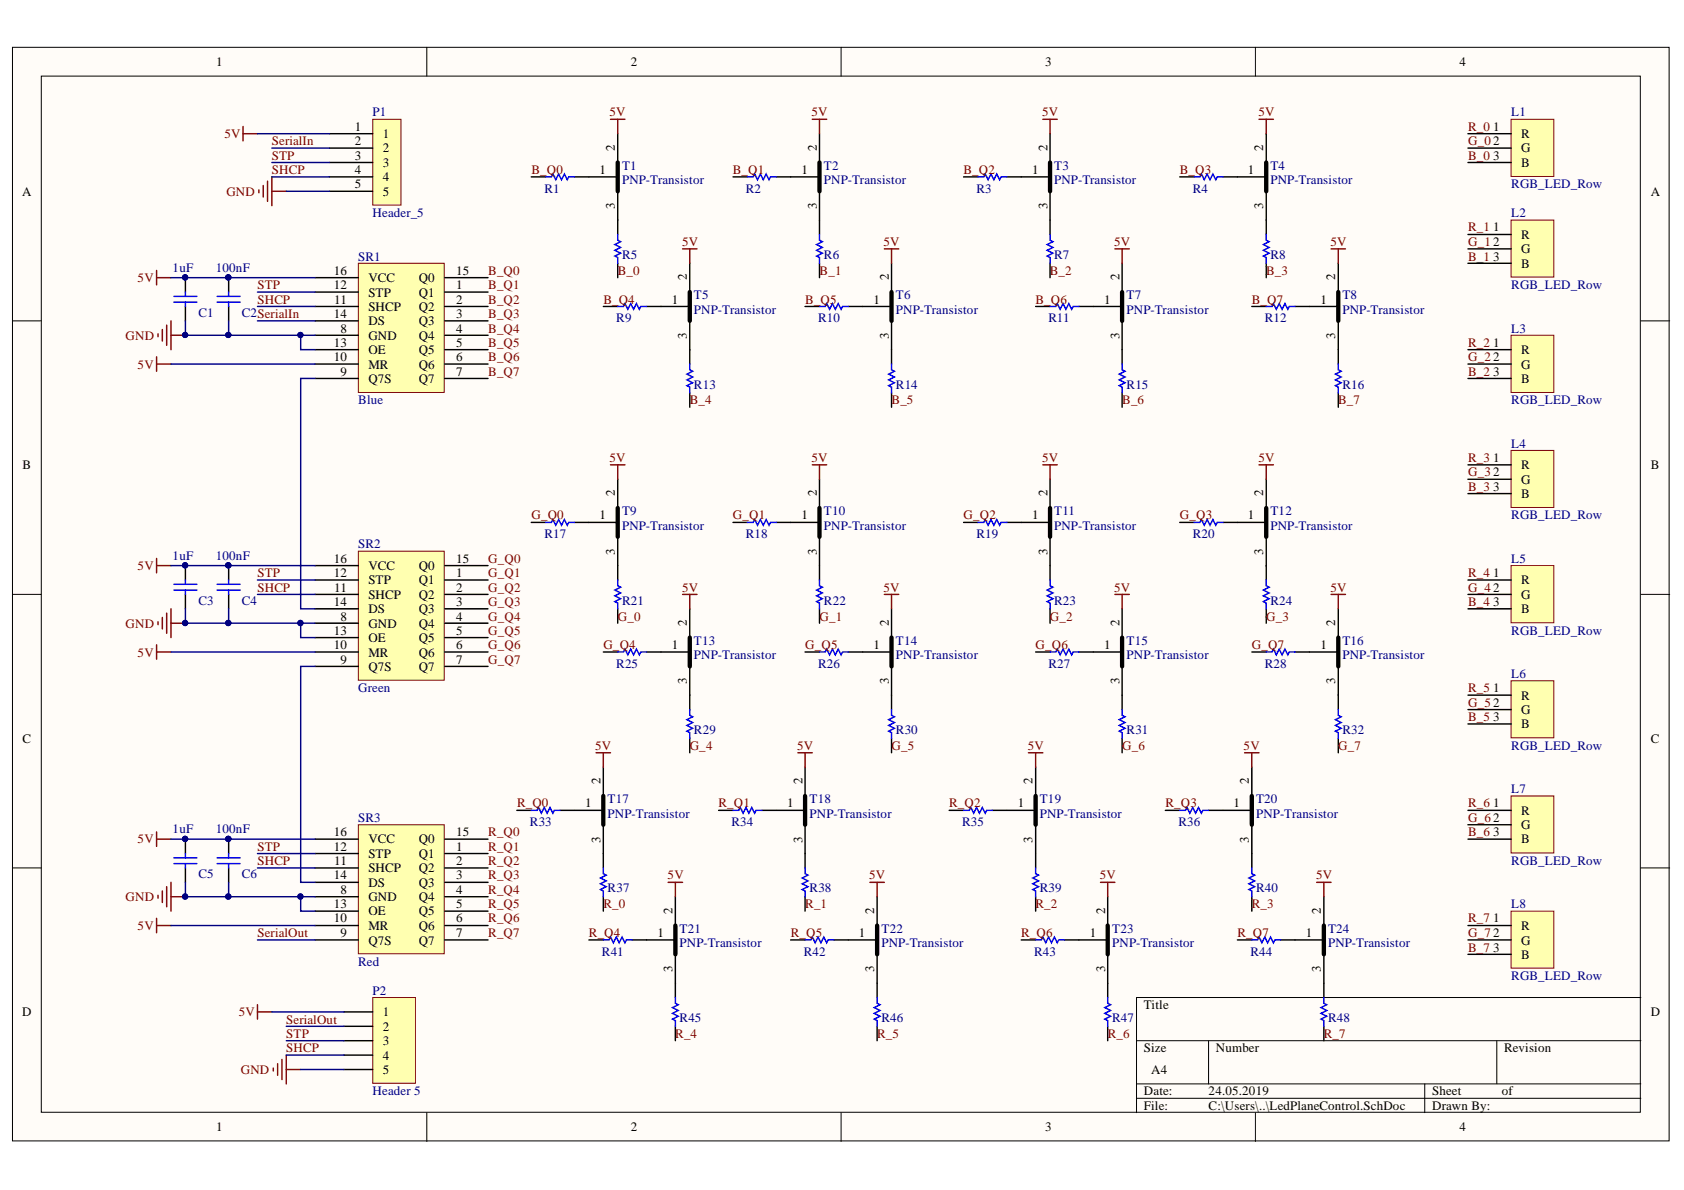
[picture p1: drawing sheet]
<svg xmlns="http://www.w3.org/2000/svg" width="297mm" height="210mm" viewBox="0 0 297 210" stroke-linecap="round" stroke-linejoin="round" font-family="sans-serif">
<defs><g id="words">
<g font-size="2.3">
<text x="38.2" y="11.7">1</text>
<text x="111.2" y="11.7">2</text>
<text x="184.3" y="11.7">3</text>
<text x="257.4" y="11.7">4</text>
<text x="62.6" y="23.1">1</text>
<text x="263.4" y="23.1">1</text>
<text x="62.6" y="25.6">2</text>
<text x="62.6" y="28.1">3</text>
<text x="67.5" y="24.3">1</text>
<text x="67.5" y="26.9">2</text>
<text x="67.5" y="29.4">3</text>
<text x="108.5" y="26.6" transform="rotate(-90 108.5 26.6)">2</text>
<text x="144.1" y="26.6" transform="rotate(-90 144.1 26.6)">2</text>
<text x="184.8" y="26.6" transform="rotate(-90 184.8 26.6)">2</text>
<text x="222.8" y="26.6" transform="rotate(-90 222.8 26.6)">2</text>
<text x="263.4" y="28.1">3</text>
<text x="268.3" y="24.3">R</text>
<text x="268.3" y="26.9">G</text>
<text x="268.3" y="29.4">B</text>
<text x="3.9" y="34.5">A</text>
<text x="62.6" y="30.7">4</text>
<text x="62.6" y="33.2">5</text>
<text x="67.5" y="31.9">4</text>
<text x="67.5" y="34.5">5</text>
<text x="105.7" y="30.7">1</text>
<text x="141.4" y="30.7">1</text>
<text x="182.1" y="30.7">1</text>
<text x="220.1" y="30.7">1</text>
<text x="291.2" y="34.5">A</text>
<text x="108.5" y="36.9" transform="rotate(-90 108.5 36.9)">3</text>
<text x="144.1" y="36.9" transform="rotate(-90 144.1 36.9)">3</text>
<text x="184.8" y="36.9" transform="rotate(-90 184.8 36.9)">3</text>
<text x="222.8" y="36.9" transform="rotate(-90 222.8 36.9)">3</text>
<text x="263.4" y="40.8">1</text>
<text x="263.4" y="46">3</text>
<text x="268.3" y="42.1">R</text>
<text x="268.3" y="44.7">G</text>
<text x="268.3" y="47.2">B</text>
<text x="58.9" y="51.1">12</text>
<text x="58.9" y="48.5">16</text>
<text x="59" y="53.6">11</text>
<text x="65" y="52.3">STP</text>
<text x="65" y="49.8">VCC</text>
<text x="73.9" y="52.3">Q1</text>
<text x="73.9" y="49.8">Q0</text>
<text x="80.5" y="51.1">1</text>
<text x="80.5" y="53.6">2</text>
<text x="80.5" y="48.5">15</text>
<text x="118.5" y="53.6">1</text>
<text x="121.1" y="49.4" transform="rotate(-90 121.1 49.4)">2</text>
<text x="154.1" y="53.6">1</text>
<text x="156.8" y="49.4" transform="rotate(-90 156.8 49.4)">2</text>
<text x="194.7" y="53.6">1</text>
<text x="197.5" y="49.4" transform="rotate(-90 197.5 49.4)">2</text>
<text x="232.9" y="53.6">1</text>
<text x="235.5" y="49.4" transform="rotate(-90 235.5 49.4)">2</text>
<text x="58.9" y="56.1">14</text>
<text x="60.1" y="58.7">8</text>
<text x="65" y="57.4">DS</text>
<text x="65" y="54.9">SHCP</text>
<text x="65" y="59.9">GND</text>
<text x="73.9" y="54.9">Q2</text>
<text x="73.9" y="57.4">Q3</text>
<text x="73.9" y="59.9">Q4</text>
<text x="80.5" y="56.1">3</text>
<text x="80.5" y="58.7">4</text>
<text x="121.1" y="59.8" transform="rotate(-90 121.1 59.8)">3</text>
<text x="156.8" y="59.8" transform="rotate(-90 156.8 59.8)">3</text>
<text x="197.5" y="59.8" transform="rotate(-90 197.5 59.8)">3</text>
<text x="235.5" y="59.8" transform="rotate(-90 235.5 59.8)">3</text>
<text x="58.9" y="63.7">10</text>
<text x="58.9" y="61.2">13</text>
<text x="65" y="65">MR</text>
<text x="65" y="62.5">OE</text>
<text x="73.9" y="62.5">Q5</text>
<text x="73.9" y="65">Q6</text>
<text x="80.5" y="61.2">5</text>
<text x="80.5" y="63.7">6</text>
<text x="263.4" y="61.2">1</text>
<text x="268.3" y="62.5">R</text>
<text x="268.3" y="65">G</text>
<text x="60.1" y="66.3">9</text>
<text x="65" y="67.5">Q7S</text>
<text x="73.9" y="67.5">Q7</text>
<text x="80.5" y="66.3">7</text>
<text x="263.4" y="66.3">3</text>
<text x="268.3" y="67.5">B</text>
<text x="4" y="82.8">B</text>
<text x="263.4" y="81.5">1</text>
<text x="268.3" y="82.8">R</text>
<text x="291.2" y="82.8">B</text>
<text x="108.5" y="87.6" transform="rotate(-90 108.5 87.6)">2</text>
<text x="144.1" y="87.6" transform="rotate(-90 144.1 87.6)">2</text>
<text x="184.8" y="87.6" transform="rotate(-90 184.8 87.6)">2</text>
<text x="222.8" y="87.6" transform="rotate(-90 222.8 87.6)">2</text>
<text x="263.4" y="86.6">3</text>
<text x="268.3" y="85.3">G</text>
<text x="268.3" y="87.8">B</text>
<text x="105.7" y="91.6">1</text>
<text x="141.4" y="91.6">1</text>
<text x="182.1" y="91.6">1</text>
<text x="220.1" y="91.6">1</text>
<text x="58.9" y="101.8">12</text>
<text x="58.9" y="99.2">16</text>
<text x="65" y="100.5">VCC</text>
<text x="73.9" y="100.5">Q0</text>
<text x="80.5" y="101.8">1</text>
<text x="80.5" y="99.2">15</text>
<text x="108.5" y="97.9" transform="rotate(-90 108.5 97.9)">3</text>
<text x="144.1" y="97.9" transform="rotate(-90 144.1 97.9)">3</text>
<text x="184.8" y="97.9" transform="rotate(-90 184.8 97.9)">3</text>
<text x="222.8" y="97.9" transform="rotate(-90 222.8 97.9)">3</text>
<text x="263.4" y="101.8">1</text>
<text x="58.9" y="106.9">14</text>
<text x="59" y="104.4">11</text>
<text x="65" y="105.7">SHCP</text>
<text x="65" y="103">STP</text>
<text x="73.9" y="103">Q1</text>
<text x="73.9" y="105.7">Q2</text>
<text x="80.5" y="104.4">2</text>
<text x="80.5" y="106.9">3</text>
<text x="263.4" y="106.9">3</text>
<text x="268.3" y="103">R</text>
<text x="268.3" y="105.7">G</text>
<text x="58.9" y="112">13</text>
<text x="60.1" y="109.5">8</text>
<text x="65" y="113.3">OE</text>
<text x="65" y="108.2">DS</text>
<text x="65" y="110.7">GND</text>
<text x="73.9" y="108.2">Q3</text>
<text x="73.9" y="110.7">Q4</text>
<text x="73.9" y="113.3">Q5</text>
<text x="80.5" y="109.5">4</text>
<text x="80.5" y="112">5</text>
<text x="121.1" y="110.4" transform="rotate(-90 121.1 110.4)">2</text>
<text x="156.8" y="110.4" transform="rotate(-90 156.8 110.4)">2</text>
<text x="197.5" y="110.4" transform="rotate(-90 197.5 110.4)">2</text>
<text x="235.5" y="110.4" transform="rotate(-90 235.5 110.4)">2</text>
<text x="268.3" y="108.2">B</text>
<text x="58.9" y="114.5">10</text>
<text x="60.1" y="117.1">9</text>
<text x="65" y="118.3">Q7S</text>
<text x="65" y="115.8">MR</text>
<text x="73.9" y="115.8">Q6</text>
<text x="73.9" y="118.3">Q7</text>
<text x="80.5" y="114.5">6</text>
<text x="80.5" y="117.1">7</text>
<text x="118.5" y="114.5">1</text>
<text x="154.1" y="114.5">1</text>
<text x="194.7" y="114.5">1</text>
<text x="232.9" y="114.5">1</text>
<text x="121.1" y="120.7" transform="rotate(-90 121.1 120.7)">3</text>
<text x="156.8" y="120.7" transform="rotate(-90 156.8 120.7)">3</text>
<text x="197.5" y="120.7" transform="rotate(-90 197.5 120.7)">3</text>
<text x="235.5" y="120.7" transform="rotate(-90 235.5 120.7)">3</text>
<text x="263.4" y="122.1">1</text>
<text x="268.3" y="123.4">R</text>
<text x="268.3" y="125.9">G</text>
<text x="4" y="131">C</text>
<text x="263.4" y="127.2">3</text>
<text x="268.3" y="128.5">B</text>
<text x="291.2" y="131">C</text>
<text x="103.2" y="142.4">1</text>
<text x="105.9" y="138.4" transform="rotate(-90 105.9 138.4)">2</text>
<text x="138.8" y="142.4">1</text>
<text x="141.5" y="138.4" transform="rotate(-90 141.5 138.4)">2</text>
<text x="179.5" y="142.4">1</text>
<text x="182.1" y="138.4" transform="rotate(-90 182.1 138.4)">2</text>
<text x="217.6" y="142.4">1</text>
<text x="220.3" y="138.4" transform="rotate(-90 220.3 138.4)">2</text>
<text x="263.4" y="142.4">1</text>
<text x="268.3" y="143.7">R</text>
<text x="58.9" y="147.5">16</text>
<text x="65" y="148.8">VCC</text>
<text x="73.9" y="148.8">Q0</text>
<text x="80.5" y="147.5">15</text>
<text x="105.9" y="148.7" transform="rotate(-90 105.9 148.7)">3</text>
<text x="141.5" y="148.7" transform="rotate(-90 141.5 148.7)">3</text>
<text x="182.1" y="148.7" transform="rotate(-90 182.1 148.7)">3</text>
<text x="220.3" y="148.7" transform="rotate(-90 220.3 148.7)">3</text>
<text x="263.4" y="147.5">3</text>
<text x="268.3" y="146.2">G</text>
<text x="268.3" y="148.8">B</text>
<text x="58.9" y="155.1">14</text>
<text x="58.9" y="150">12</text>
<text x="59" y="152.6">11</text>
<text x="65" y="153.8">SHCP</text>
<text x="65" y="151.3">STP</text>
<text x="73.9" y="151.3">Q1</text>
<text x="73.9" y="153.8">Q2</text>
<text x="80.5" y="150">1</text>
<text x="80.5" y="152.6">2</text>
<text x="80.5" y="155.1">3</text>
<text x="58.9" y="160.2">13</text>
<text x="60.1" y="157.6">8</text>
<text x="65" y="161.4">OE</text>
<text x="65" y="156.4">DS</text>
<text x="65" y="158.9">GND</text>
<text x="73.9" y="156.4">Q3</text>
<text x="73.9" y="158.9">Q4</text>
<text x="73.9" y="161.4">Q5</text>
<text x="80.5" y="157.6">4</text>
<text x="80.5" y="160.2">5</text>
<text x="118.6" y="161.2" transform="rotate(-90 118.6 161.2)">2</text>
<text x="154.2" y="161.2" transform="rotate(-90 154.2 161.2)">2</text>
<text x="194.9" y="161.2" transform="rotate(-90 194.9 161.2)">2</text>
<text x="233" y="161.2" transform="rotate(-90 233 161.2)">2</text>
<text x="58.9" y="162.7">10</text>
<text x="60.1" y="165.3">9</text>
<text x="65" y="166.6">Q7S</text>
<text x="65" y="164.1">MR</text>
<text x="73.9" y="164.1">Q6</text>
<text x="73.9" y="166.6">Q7</text>
<text x="80.5" y="162.7">6</text>
<text x="80.5" y="165.3">7</text>
<text x="116" y="165.3">1</text>
<text x="151.5" y="165.3">1</text>
<text x="192.2" y="165.3">1</text>
<text x="230.4" y="165.3">1</text>
<text x="263.4" y="162.7">1</text>
<text x="263.4" y="167.9">3</text>
<text x="268.3" y="164.1">R</text>
<text x="268.3" y="166.6">G</text>
<text x="118.6" y="171.5" transform="rotate(-90 118.6 171.5)">3</text>
<text x="154.2" y="171.5" transform="rotate(-90 154.2 171.5)">3</text>
<text x="194.9" y="171.5" transform="rotate(-90 194.9 171.5)">3</text>
<text x="233" y="171.5" transform="rotate(-90 233 171.5)">3</text>
<text x="268.3" y="169.1">B</text>
<text x="3.9" y="179.3">D</text>
<text x="67.5" y="179.3">1</text>
<text x="201.8" y="178">Title</text>
<text x="291.2" y="179.3">D</text>
<text x="67.5" y="181.8">2</text>
<text x="67.5" y="184.4">3</text>
<text x="201.8" y="185.6">Size</text>
<text x="214.5" y="185.6">Number</text>
<text x="265.3" y="185.6">Revision</text>
<text x="67.5" y="186.9">4</text>
<text x="67.5" y="189.4">5</text>
<text x="203" y="189.4">A4</text>
<text x="201.8" y="193.2">Date:</text>
<text x="201.8" y="195.8">File:</text>
<text x="213.2" y="193.2">24.05.2019</text>
<text x="213.2" y="195.8">C:\Users\..\LedPlaneControl.SchDoc</text>
<text x="252.6" y="193.2">Sheet</text>
<text x="252.6" y="195.8">Drawn By:</text>
<text x="264.9" y="193.2">of</text>
<text x="38.2" y="199.6">1</text>
<text x="111.2" y="199.6">2</text>
<text x="184.3" y="199.6">3</text>
<text x="257.4" y="199.6">4</text>
</g>
<g font-size="2.3" fill="#000080">
<text x="65.7" y="20.5">P1</text>
<text x="266.6" y="20.5">L1</text>
<text x="109.7" y="29.9">T1</text>
<text x="145.3" y="29.9">T2</text>
<text x="185.9" y="29.9">T3</text>
<text x="224.1" y="29.9">T4</text>
<text x="96" y="34">R1</text>
<text x="109.7" y="32.5">PNP-Transistor</text>
<text x="131.5" y="34">R2</text>
<text x="145.3" y="32.5">PNP-Transistor</text>
<text x="172.2" y="34">R3</text>
<text x="185.9" y="32.5">PNP-Transistor</text>
<text x="210.4" y="34">R4</text>
<text x="224.1" y="32.5">PNP-Transistor</text>
<text x="266.6" y="33.2">RGB_LED_Row</text>
<text x="65.7" y="38.3">Header_5</text>
<text x="266.6" y="38.3">L2</text>
<text x="63.2" y="46">SR1</text>
<text x="109.7" y="45.7">R5</text>
<text x="145.3" y="45.7">R6</text>
<text x="185.9" y="45.7">R7</text>
<text x="224.1" y="45.7">R8</text>
<text x="30.5" y="48">1uF</text>
<text x="38.1" y="48">100nF</text>
<text x="122.4" y="52.8">T5</text>
<text x="158" y="52.8">T6</text>
<text x="198.7" y="52.8">T7</text>
<text x="236.8" y="52.8">T8</text>
<text x="266.6" y="51.1">RGB_LED_Row</text>
<text x="35" y="55.9">C1</text>
<text x="42.6" y="55.9">C2SerialIn</text>
<text x="108.7" y="56.9">R9</text>
<text x="122.4" y="55.4">PNP-Transistor</text>
<text x="144.3" y="56.9">R10</text>
<text x="158" y="55.4">PNP-Transistor</text>
<text x="184.9" y="56.9">R11</text>
<text x="198.7" y="55.4">PNP-Transistor</text>
<text x="223.1" y="56.9">R12</text>
<text x="236.8" y="55.4">PNP-Transistor</text>
<text x="266.6" y="58.7">L3</text>
<text x="63.2" y="71.3">Blue</text>
<text x="122.4" y="68.6">R13</text>
<text x="158" y="68.6">R14</text>
<text x="198.7" y="68.6">R15</text>
<text x="236.8" y="68.6">R16</text>
<text x="266.6" y="71.3">RGB_LED_Row</text>
<text x="266.6" y="78.9">L4</text>
<text x="96" y="94.9">R17</text>
<text x="109.7" y="90.9">T9</text>
<text x="109.7" y="93.4">PNP-Transistor</text>
<text x="131.5" y="94.9">R18</text>
<text x="145.3" y="90.9">T10</text>
<text x="145.3" y="93.4">PNP-Transistor</text>
<text x="172.2" y="94.9">R19</text>
<text x="185.9" y="90.9">T11</text>
<text x="185.9" y="93.4">PNP-Transistor</text>
<text x="210.4" y="94.9">R20</text>
<text x="224.1" y="90.9">T12</text>
<text x="224.1" y="93.4">PNP-Transistor</text>
<text x="266.6" y="91.6">RGB_LED_Row</text>
<text x="30.5" y="98.7">1uF</text>
<text x="38.1" y="98.7">100nF</text>
<text x="63.2" y="96.7">SR2</text>
<text x="266.6" y="99.2">L5</text>
<text x="35" y="106.7">C3</text>
<text x="42.6" y="106.7">C4</text>
<text x="109.7" y="106.7">R21</text>
<text x="145.3" y="106.7">R22</text>
<text x="185.9" y="106.7">R23</text>
<text x="224.1" y="106.7">R24</text>
<text x="122.4" y="113.8">T13</text>
<text x="158" y="113.8">T14</text>
<text x="198.7" y="113.8">T15</text>
<text x="236.8" y="113.8">T16</text>
<text x="266.6" y="112">RGB_LED_Row</text>
<text x="108.7" y="117.8">R25</text>
<text x="122.4" y="116.3">PNP-Transistor</text>
<text x="144.3" y="117.8">R26</text>
<text x="158" y="116.3">PNP-Transistor</text>
<text x="184.9" y="117.8">R27</text>
<text x="198.7" y="116.3">PNP-Transistor</text>
<text x="223.1" y="117.8">R28</text>
<text x="236.8" y="116.3">PNP-Transistor</text>
<text x="266.6" y="119.6">L6</text>
<text x="63.2" y="122.1">Green</text>
<text x="122.4" y="129.5">R29</text>
<text x="158" y="129.5">R30</text>
<text x="198.7" y="129.5">R31</text>
<text x="236.8" y="129.5">R32</text>
<text x="266.6" y="132.3">RGB_LED_Row</text>
<text x="107.2" y="141.7">T17</text>
<text x="142.8" y="141.7">T18</text>
<text x="183.4" y="141.7">T19</text>
<text x="221.6" y="141.7">T20</text>
<text x="266.6" y="139.9">L7</text>
<text x="30.5" y="147">1uF</text>
<text x="38.1" y="147">100nF</text>
<text x="63.2" y="145">SR3</text>
<text x="93.5" y="145.7">R33</text>
<text x="107.2" y="144.2">PNP-Transistor</text>
<text x="129" y="145.7">R34</text>
<text x="142.8" y="144.2">PNP-Transistor</text>
<text x="169.7" y="145.7">R35</text>
<text x="183.4" y="144.2">PNP-Transistor</text>
<text x="207.9" y="145.7">R36</text>
<text x="221.6" y="144.2">PNP-Transistor</text>
<text x="35" y="154.9">C5</text>
<text x="42.6" y="154.9">C6</text>
<text x="266.6" y="152.6">RGB_LED_Row</text>
<text x="107.2" y="157.4">R37</text>
<text x="142.8" y="157.4">R38</text>
<text x="183.4" y="157.4">R39</text>
<text x="221.6" y="157.4">R40</text>
<text x="266.6" y="160.2">L8</text>
<text x="119.9" y="164.6">T21</text>
<text x="119.9" y="167.1">PNP-Transistor</text>
<text x="155.5" y="164.6">T22</text>
<text x="155.5" y="167.1">PNP-Transistor</text>
<text x="196.2" y="164.6">T23</text>
<text x="196.2" y="167.1">PNP-Transistor</text>
<text x="234.3" y="164.6">T24</text>
<text x="234.3" y="167.1">PNP-Transistor</text>
<text x="63.2" y="170.4">Red</text>
<text x="106.2" y="168.6">R41</text>
<text x="141.8" y="168.6">R42</text>
<text x="182.4" y="168.6">R43</text>
<text x="220.5" y="168.6">R44</text>
<text x="266.6" y="172.9">RGB_LED_Row</text>
<text x="65.7" y="175.5">P2</text>
<text x="119.9" y="180.3">R45</text>
<text x="155.5" y="180.3">R46</text>
<text x="196.2" y="180.3">R47</text>
<text x="234.3" y="180.3">R48</text>
<text x="65.7" y="193.2">Header 5</text>
</g>
<g font-size="2.3" fill="#800000">
<text x="107.5" y="20.5">5V</text>
<text x="143.1" y="20.5">5V</text>
<text x="183.8" y="20.5">5V</text>
<text x="222" y="20.5">5V</text>
<text x="259" y="23.1">R_0</text>
<text x="39.6" y="24.3">5V</text>
<text x="48" y="25.6">SerialIn</text>
<text x="48" y="28.1">STP</text>
<text x="259" y="28.1">B_0</text>
<text x="259" y="25.6">G_02</text>
<text x="39.9" y="34.5">GND</text>
<text x="48" y="30.7">SHCP</text>
<text x="93.7" y="30.7">B_Q0</text>
<text x="129.3" y="30.7">B_Q1</text>
<text x="170" y="30.7">B_Q2</text>
<text x="208.1" y="30.7">B_Q3</text>
<text x="259" y="40.8">R_1</text>
<text x="120.3" y="43.4">5V</text>
<text x="155.8" y="43.4">5V</text>
<text x="196.5" y="43.4">5V</text>
<text x="234.7" y="43.4">5V</text>
<text x="259" y="46">B_1</text>
<text x="259" y="43.4">G_12</text>
<text x="24.3" y="49.8">5V</text>
<text x="45.4" y="51.1">STP</text>
<text x="45.4" y="53.6">SHCP</text>
<text x="86.1" y="48.5">B_Q0</text>
<text x="86.1" y="51.1">B_Q1</text>
<text x="86.1" y="53.6">B_Q2</text>
<text x="106.4" y="53.6">B_Q4</text>
<text x="109" y="48.5">B_0</text>
<text x="142" y="53.6">B_Q5</text>
<text x="144.6" y="48.5">B_1</text>
<text x="182.6" y="53.6">B_Q6</text>
<text x="185.2" y="48.5">B_2</text>
<text x="220.8" y="53.6">B_Q7</text>
<text x="223.3" y="48.5">B_3</text>
<text x="22.2" y="59.9">GND</text>
<text x="86.1" y="56.1">B_Q3</text>
<text x="86.1" y="58.7">B_Q4</text>
<text x="24.3" y="65">5V</text>
<text x="86.1" y="61.2">B_Q5</text>
<text x="86.1" y="63.7">B_Q6</text>
<text x="259" y="63.7">G_22</text>
<text x="259" y="61.2">R_2</text>
<text x="86.1" y="66.3">B_Q7</text>
<text x="121.7" y="71.3">B_4</text>
<text x="157.3" y="71.3">B_5</text>
<text x="198" y="71.3">B_6</text>
<text x="236" y="71.3">B_7</text>
<text x="259" y="66.3">B_2</text>
<text x="107.5" y="81.5">5V</text>
<text x="143.1" y="81.5">5V</text>
<text x="183.8" y="81.5">5V</text>
<text x="222" y="81.5">5V</text>
<text x="259" y="81.5">R_3</text>
<text x="259" y="86.6">B_3</text>
<text x="259" y="84">G_32</text>
<text x="93.7" y="91.6">G_Q0</text>
<text x="129.3" y="91.6">G_Q1</text>
<text x="170" y="91.6">G_Q2</text>
<text x="208.1" y="91.6">G_Q3</text>
<text x="24.3" y="100.5">5V</text>
<text x="45.4" y="101.8">STP</text>
<text x="86.1" y="99.2">G_Q0</text>
<text x="86.1" y="101.8">G_Q1</text>
<text x="259" y="101.8">R_4</text>
<text x="45.4" y="104.4">SHCP</text>
<text x="86.1" y="104.4">G_Q2</text>
<text x="86.1" y="106.9">G_Q3</text>
<text x="120.3" y="104.4">5V</text>
<text x="155.8" y="104.4">5V</text>
<text x="196.5" y="104.4">5V</text>
<text x="234.7" y="104.4">5V</text>
<text x="259" y="106.9">B_4</text>
<text x="259" y="104.4">G_42</text>
<text x="22.2" y="110.7">GND</text>
<text x="86.1" y="109.5">G_Q4</text>
<text x="86.1" y="112">G_Q5</text>
<text x="109" y="109.5">G_0</text>
<text x="144.6" y="109.5">G_1</text>
<text x="185.2" y="109.5">G_2</text>
<text x="223.3" y="109.5">G_3</text>
<text x="24.3" y="115.8">5V</text>
<text x="86.1" y="114.5">G_Q6</text>
<text x="86.1" y="117.1">G_Q7</text>
<text x="106.4" y="114.5">G_Q4</text>
<text x="142" y="114.5">G_Q5</text>
<text x="182.6" y="114.5">G_Q6</text>
<text x="220.8" y="114.5">G_Q7</text>
<text x="259" y="124.7">G_52</text>
<text x="259" y="122.1">R_5</text>
<text x="259" y="127.2">B_5</text>
<text x="105" y="132.3">5V</text>
<text x="121.7" y="132.3">G_4</text>
<text x="140.6" y="132.3">5V</text>
<text x="157.3" y="132.3">G_5</text>
<text x="181.3" y="132.3">5V</text>
<text x="198" y="132.3">G_6</text>
<text x="219.4" y="132.3">5V</text>
<text x="236" y="132.3">G_7</text>
<text x="91.2" y="142.4">R_Q0</text>
<text x="126.7" y="142.4">R_Q1</text>
<text x="167.4" y="142.4">R_Q2</text>
<text x="205.6" y="142.4">R_Q3</text>
<text x="259" y="142.4">R_6</text>
<text x="24.3" y="148.8">5V</text>
<text x="86.1" y="147.5">R_Q0</text>
<text x="259" y="147.5">B_6</text>
<text x="259" y="145">G_62</text>
<text x="45.4" y="150">STP</text>
<text x="45.4" y="152.6">SHCP</text>
<text x="86.1" y="150">R_Q1</text>
<text x="86.1" y="152.6">R_Q2</text>
<text x="86.1" y="155.1">R_Q3</text>
<text x="117.8" y="155.1">5V</text>
<text x="153.3" y="155.1">5V</text>
<text x="194" y="155.1">5V</text>
<text x="232.1" y="155.1">5V</text>
<text x="22.2" y="158.9">GND</text>
<text x="86.1" y="157.6">R_Q4</text>
<text x="86.1" y="160.2">R_Q5</text>
<text x="106.4" y="160.2">R_0</text>
<text x="142" y="160.2">R_1</text>
<text x="182.6" y="160.2">R_2</text>
<text x="220.8" y="160.2">R_3</text>
<text x="24.3" y="164.1">5V</text>
<text x="45.4" y="165.3">SerialOut</text>
<text x="86.1" y="162.7">R_Q6</text>
<text x="86.1" y="165.3">R_Q7</text>
<text x="103.9" y="165.3">R_Q4</text>
<text x="139.5" y="165.3">R_Q5</text>
<text x="180.1" y="165.3">R_Q6</text>
<text x="218.3" y="165.3">R_Q7</text>
<text x="259" y="167.9">B_7</text>
<text x="259" y="165.3">G_72</text>
<text x="259" y="162.7">R_7</text>
<text x="42.1" y="179.3">5V</text>
<text x="50.5" y="180.6">SerialOut</text>
<text x="50.5" y="183.1">STP</text>
<text x="50.5" y="185.6">SHCP</text>
<text x="119.1" y="183.1">R_4</text>
<text x="154.7" y="183.1">R_5</text>
<text x="195.4" y="183.1">R_6</text>
<text x="233.5" y="183.1">R_7</text>
<text x="42.5" y="189.4">GND</text>
</g>
</g></defs>
<g fill="#fffcf8" stroke="#000" stroke-width=".18">
<path d="M2.2 8.3h292.2v192.9h-292.2z"/>
<path d="M7.3 13.4h282v182.8h-282z"/>
</g>
<g fill="none" stroke="#000" stroke-width=".18">
<path d="M75.3 8.3v5.1M148.4 8.3v5.1M221.4 8.3v5.1M2.2 56.6h5.1M289.4 56.6h5.1M2.2 104.8h5.1M289.4 104.8h5.1M2.2 153.1h5.1M289.4 153.1h5.1M289.4 176h-88.9v20.3M75.3 196.3v5M148.4 196.3v5"/>
<path d="M200.5 183.6h88.9M200.5 191.2h88.9M200.5 193.7h88.9M213.2 183.6v7.6M221.4 196.3v5M251.3 191.2v5.1M264 183.6v7.6"/>
</g>
<path d="M63.2 46.4h15.2v22.8h-15.2z" fill="#ffffb0" stroke="#800000" stroke-width=".18"/>
<g fill="none" stroke="#000" stroke-width=".25">
<path d="M55.6 51.5h7.6M55.6 54.1h7.6M55.6 56.6h7.6M55.6 59.1h7.6M55.6 49h7.6M78.5 51.5h7.6M78.5 54.1h7.6M78.5 56.6h7.6M78.5 59.1h7.6M78.5 49h7.6M55.6 61.7h7.6M55.6 64.2h7.6"/>
<path d="M55.6 66.8h7.6M78.5 61.7h7.6M78.5 64.2h7.6M78.5 66.8h7.6"/>
</g>
<path d="M63.2 97.2h15.2v22.8h-15.2z" fill="#ffffb0" stroke="#800000" stroke-width=".18"/>
<g fill="none" stroke="#000" stroke-width=".25">
<path d="M55.6 99.8h7.6M78.5 99.8h7.6M55.6 102.3h7.6M55.6 104.8h7.6M55.6 107.4h7.6M55.6 109.9h7.6M55.6 112.5h7.6M55.6 115h7.6M55.6 117.5h7.6M78.5 102.3h7.6M78.5 104.8h7.6M78.5 107.4h7.6"/>
<path d="M78.5 109.9h7.6M78.5 112.5h7.6M78.5 115h7.6M78.5 117.5h7.6"/>
</g>
<path d="M63.2 145.5h15.2v22.7h-15.2z" fill="#ffffb0" stroke="#800000" stroke-width=".18"/>
<g fill="none" stroke="#000" stroke-width=".25">
<path d="M93.7 31.2h2.6M101.3 31.2h7.7M109 23.6v5.1M109 33.7v7.7M129.3 31.2h2.5M136.9 31.2h7.6M144.5 23.6v5.1M144.5 33.7v7.7M170 31.2h2.5M177.6 31.2h7.6M185.2 23.6v5.1M185.2 33.7v7.7"/>
<path d="M208.1 31.2h2.5M215.7 31.2h7.6M223.3 23.6v5.1M223.3 33.7v7.7M32.7 49v2.5M32.7 54.1v2.5M40.3 49v2.5M40.3 54.1v2.5M106.4 54.1h2.6M109 46.4v2.6M114 54.1h7.7M121.7 46.4v5.1"/>
<path d="M121.7 56.6v7.6M142 54.1h2.5M144.5 46.4v2.6M149.6 54.1h7.7M157.3 46.4v5.1M157.3 56.6v7.6M182.7 54.1h2.5M185.2 46.4v2.6M190.3 54.1h7.6M197.9 46.4v5.1M197.9 56.6v7.6M220.8 54.1h2.5"/>
<path d="M223.3 46.4v2.6M228.4 54.1h7.7M236.1 46.4v5.1M236.1 56.6v7.6M121.7 69.3v2.5M157.3 69.3v2.5M197.9 69.3v2.5M236.1 69.3v2.5M32.7 99.8v2.5M40.3 99.8v2.5M32.7 104.8v2.6M40.3 104.8v2.6"/>
<path d="M32.7 148v2.6M32.7 153.1v2.5M40.3 148v2.6M40.3 153.1v2.5M55.6 150.6h7.6M55.6 153.1h7.6M55.6 155.6h7.6M55.6 158.2h7.6M55.6 148h7.6M78.5 150.6h7.6M78.5 153.1h7.6M78.5 155.6h7.6"/>
<path d="M78.5 158.2h7.6M78.5 148h7.6M55.6 160.7h7.6M55.6 163.3h7.6M55.6 165.8h7.6M78.5 160.7h7.6M78.5 163.3h7.6M78.5 165.8h7.6"/>
</g>
<g fill="none" stroke="#800000" stroke-width=".25">
<path d="M42.9 22.3v2.6M42.9 23.6h2.5M45.7 33.5v.5M46.4 32.7v2.1M47.2 32v3.5M48 31.2v5.1M48 33.7h2.5M107.7 21h2.5M109 21v2.6M143.3 21h2.5M144.5 21v2.6M183.9 21h2.6"/>
<path d="M185.2 21v2.6M222.1 21h2.5M223.3 21v2.6M27.6 47.7v2.5M27.6 49h2.6M27.9 58.9v.5M28.6 58.1v2.1M29.4 57.4v3.5M30.2 56.6v5.1M30.2 59.1h2.5M120.4 43.9h2.5M121.7 43.9v2.5"/>
<path d="M156 43.9h2.5M157.3 43.9v2.5M196.7 43.9h2.5M197.9 43.9v2.5M234.8 43.9h2.5M236.1 43.9v2.5M27.6 62.9v2.6M27.6 64.2h2.6M27.6 98.5v2.5M27.6 99.8h2.6M27.6 113.7v2.6M27.6 115h2.6"/>
<path d="M27.9 109.7v.5M28.6 108.9v2M29.4 108.1v3.6M30.2 107.4v5.1M30.2 109.9h2.5M27.6 146.7v2.6M27.6 148h2.6M27.9 157.9v.5M28.6 157.2v2M29.4 156.4v3.6M30.2 155.6v5.1M30.2 158.2h2.5"/>
<path d="M27.6 162v2.5M27.6 163.3h2.6M45.4 177.2v2.6M45.4 178.5h2.6M48.2 188.4v.5M49 187.6v2.1M49.7 186.9v3.5M50.5 186.1v5.1M50.5 188.6h2.5"/>
</g>
<g fill="#000080" stroke="#000080" stroke-width=".18">
<circle cx="32.6" cy="109.9" r=".46"/>
<circle cx="32.6" cy="158.1" r=".46"/>
<circle cx="32.7" cy="59.1" r=".46"/>
<circle cx="40.3" cy="48.9" r=".46"/>
<circle cx="40.3" cy="99.7" r=".46"/>
<circle cx="40.3" cy="148" r=".46"/>
<circle cx="32.7" cy="48.9" r=".46"/>
<circle cx="32.7" cy="99.7" r=".46"/>
<circle cx="32.7" cy="148" r=".46"/>
</g>
<g fill="none" stroke="#00f" stroke-width=".25">
<path d="M96.3 31.2h1l.2-.5 .5 1 .5-1 .5 1 .6-1 .5 1 .2-.5h1M131.8 31.2h1.1l.2-.5 .5 1 .5-1 .5 1 .5-1 .6 1 .2-.5h1M172.5 31.2h1l.3-.5 .5 1 .5-1 .5 1 .5-1 .5 1 .3-.5h1M210.6 31.2h1.1l.2-.5 .5 1 .5-1 .5 1 .5-1 .6 1 .2-.5h1M30.7 53.3h4M30.7 52.3h4M32.7 51.5v.8M32.7 53.3v.8M38.3 53.3h4.1M38.3 52.3h4.1M40.3 51.5v.8M40.3 53.3v.8"/>
<path d="M109 41.4v1l.5 .2-1 .5 1 .5-1 .6 1 .5-1 .5 .5 .2v1M109 54.1h1l.2-.6 .5 1.1 .5-1.1 .6 1.1 .5-1.1 .5 1.1 .2-.5h1M144.5 41.4v1l.6 .2-1.1 .5 1.1 .5-1.1 .6 1.1 .5-1.1 .5 .5 .2v1M144.5 54.1h1.1l.2-.6 .5 1.1 .5-1.1 .5 1.1 .6-1.1 .5 1.1 .2-.5h1M185.2 41.4v1l.5 .2-1 .5 1 .5-1 .6 1 .5-1 .5 .5 .2v1M185.2 54.1h1l.3-.6 .5 1.1 .5-1.1 .5 1.1 .5-1.1 .5 1.1 .3-.5h1M223.3 41.4v1l.6 .2-1.1 .5 1.1 .5-1.1 .6 1.1 .5-1.1 .5 .5 .2v1M223.3 54.1h1.1l.2-.6 .5 1.1 .5-1.1 .5 1.1 .6-1.1 .5 1.1 .2-.5h1M121.7 64.2v1l.5 .3-1 .5 1 .5-1 .5 1 .5-1 .5 .5 .3v1M157.3 64.2v1l.5 .3-1.1 .5 1.1 .5-1.1 .5 1.1 .5-1.1 .5 .6 .3v1M197.9 64.2v1l.5 .3-1 .5 1 .5-1 .5 1 .5-1 .5 .5 .3v1M236.1 64.2v1l.5 .3-1.1 .5 1.1 .5-1.1 .5 1.1 .5-1.1 .5 .6 .3v1"/>
<path d="M30.7 104.1h4M30.7 103.1h4M32.7 102.3v.8M32.7 104.1v.7M38.3 104.1h4.1M38.3 103.1h4.1M40.3 102.3v.8M40.3 104.1v.7M30.7 152.3h4M30.7 151.3h4M32.7 150.6v.7M32.7 152.3v.8"/>
<path d="M38.3 152.3h4.1M38.3 151.3h4.1M40.3 150.6v.7M40.3 152.3v.8"/>
</g>
<path d="M109 28.7v5M144.5 28.7v5M185.2 28.7v5M223.3 28.7v5M121.7 51.5v5.1M157.3 51.5v5.1M197.9 51.5v5.1M236.1 51.5v5.1" fill="none" stroke="#000" stroke-width=".76"/>
<path d="M266.5 21h7.6v10.1h-7.6z" fill="#ffffb0" stroke="#800000" stroke-width=".18"/>
<path d="M258.9 23.6h7.7M258.9 26.1h7.7M258.9 28.7h7.7" fill="none" stroke="#000" stroke-width=".25"/>
<path d="M266.5 38.8h7.6v10.1h-7.6z" fill="#ffffb0" stroke="#800000" stroke-width=".18"/>
<path d="M258.9 41.4h7.7M258.9 43.9h7.7M258.9 46.4h7.7" fill="none" stroke="#000" stroke-width=".25"/>
<path d="M266.5 59.1h7.6v10.1h-7.6z" fill="#ffffb0" stroke="#800000" stroke-width=".18"/>
<path d="M258.9 61.7h7.7M258.9 64.2h7.7M258.9 66.8h7.7" fill="none" stroke="#000" stroke-width=".25"/>
<path d="M266.5 79.5h7.6v10h-7.6z" fill="#ffffb0" stroke="#800000" stroke-width=".18"/>
<path d="M258.9 82h7.7M258.9 84.5h7.7M258.9 87.1h7.7" fill="none" stroke="#000" stroke-width=".25"/>
<path d="M266.5 99.8h7.6v10h-7.6z" fill="#ffffb0" stroke="#800000" stroke-width=".18"/>
<path d="M258.9 102.3h7.7M258.9 104.8h7.7M258.9 107.4h7.7" fill="none" stroke="#000" stroke-width=".25"/>
<path d="M266.5 120.1h7.6v10h-7.6z" fill="#ffffb0" stroke="#800000" stroke-width=".18"/>
<path d="M258.9 122.6h7.7M258.9 125.2h7.7M258.9 127.7h7.7" fill="none" stroke="#000" stroke-width=".25"/>
<path d="M266.5 140.4h7.6v10.1h-7.6z" fill="#ffffb0" stroke="#800000" stroke-width=".18"/>
<path d="M258.9 142.9h7.7M258.9 145.5h7.7M258.9 148h7.7" fill="none" stroke="#000" stroke-width=".25"/>
<path d="M266.5 160.7h7.6v10.1h-7.6z" fill="#ffffb0" stroke="#800000" stroke-width=".18"/>
<g fill="none" stroke="#000" stroke-width=".25">
<path d="M93.7 92.1h2.6M101.3 92.1h7.7M109 84.5v5.1M109 94.7v7.6M129.3 92.1h2.5M136.9 92.1h7.6M144.5 84.5v5.1M144.5 94.7v7.6M170 92.1h2.5M177.6 92.1h7.6M185.2 84.5v5.1M185.2 94.7v7.6"/>
<path d="M208.1 92.1h2.5M215.7 92.1h7.6M223.3 84.5v5.1M223.3 94.7v7.6M106.4 115h2.6M109 107.4v2.5M114 115h7.7M121.7 107.4v5.1M121.7 117.5v7.7M142 115h2.5M144.5 107.4v2.5M149.6 115h7.7"/>
<path d="M157.3 107.4v5.1M157.3 117.5v7.7M182.7 115h2.5M185.2 107.4v2.5M190.3 115h7.6M197.9 107.4v5.1M197.9 117.5v7.7M220.8 115h2.5M223.3 107.4v2.5M228.4 115h7.7M236.1 107.4v5.1M236.1 117.5v7.7"/>
<path d="M106.4 135.3v5.1M121.7 130.2v2.6M142 135.3v5.1M157.3 130.2v2.6M182.7 135.3v5.1M197.9 130.2v2.6M220.8 135.3v5.1M236.1 130.2v2.6M91.2 142.9h2.5M98.8 142.9h7.6M106.4 145.5v7.6M106.4 158.2v2.5"/>
<path d="M119.1 158.2v5.1M126.8 142.9h2.5M134.4 142.9h7.6M142 145.5v7.6M142 158.2v2.5M154.7 158.2v5.1M167.4 142.9h2.6M175.1 142.9h7.6M182.7 145.5v7.6M182.7 158.2v2.5M195.4 158.2v5.1M205.6 142.9h2.5"/>
<path d="M213.2 142.9h7.6M220.8 145.5v7.6M220.8 158.2v2.5M233.5 158.2v5.1M103.9 165.8h2.5M111.5 165.8h7.6M119.1 168.3v7.7M139.5 165.8h2.5M147.1 165.8h7.6M154.7 168.3v7.7M180.1 165.8h2.6M187.8 165.8h7.6"/>
<path d="M195.4 168.3v7.7M218.3 165.8h2.5M225.9 165.8h7.6M233.5 168.3v7.7M258.9 163.3h7.7M258.9 165.8h7.7M258.9 168.3h7.7M119.1 181v2.6M154.7 181v2.6M195.4 181v2.6M233.5 181v2.6"/>
</g>
<g fill="none" stroke="#000" stroke-width=".76">
<path d="M109 89.6v5.1M144.5 89.6v5.1M185.2 89.6v5.1M223.3 89.6v5.1M121.7 112.5v5M157.3 112.5v5M197.9 112.5v5M236.1 112.5v5M106.4 140.4v5.1M142 140.4v5.1M182.7 140.4v5.1M220.8 140.4v5.1"/>
<path d="M119.1 163.3v5M154.7 163.3v5M195.4 163.3v5M233.5 163.3v5"/>
</g>
<g fill="none" stroke="#00f" stroke-width=".25">
<path d="M96.3 92.1h1l.2-.5 .5 1.1 .5-1.1 .5 1.1 .6-1.1 .5 1.1 .2-.6h1M131.8 92.1h1.1l.2-.5 .5 1.1 .5-1.1 .5 1.1 .5-1.1 .6 1.1 .2-.6h1M172.5 92.1h1l.3-.5 .5 1.1 .5-1.1 .5 1.1 .5-1.1 .5 1.1 .3-.6h1M210.6 92.1h1.1l.2-.5 .5 1.1 .5-1.1 .5 1.1 .5-1.1 .6 1.1 .2-.6h1M109 102.3v1l.5 .3-1 .5 1 .5-1 .5 1 .5-1 .5 .5 .3v1M109 115h1l.2-.5 .5 1 .5-1 .6 1 .5-1 .5 1 .2-.5h1M144.5 102.3v1l.6 .3-1.1 .5 1.1 .5-1.1 .5 1.1 .5-1.1 .5 .5 .3v1M144.5 115h1.1l.2-.5 .5 1 .5-1 .5 1 .6-1 .5 1 .2-.5h1M185.2 102.3v1l.5 .3-1 .5 1 .5-1 .5 1 .5-1 .5 .5 .3v1M185.2 115h1l.3-.5 .5 1 .5-1 .5 1 .5-1 .5 1 .3-.5h1M223.3 102.3v1l.6 .3-1.1 .5 1.1 .5-1.1 .5 1.1 .5-1.1 .5 .5 .3v1M223.3 115h1.1l.2-.5 .5 1 .5-1 .5 1 .6-1 .5 1 .2-.5h1"/>
<path d="M121.7 125.2v1l.5 .2-1 .5 1 .5-1 .6 1 .5-1 .5 .5 .2v1M157.3 125.2v1l.5 .2-1.1 .5 1.1 .5-1.1 .6 1.1 .5-1.1 .5 .6 .2v1M197.9 125.2v1l.5 .2-1 .5 1 .5-1 .6 1 .5-1 .5 .5 .2v1M236.1 125.2v1l.5 .2-1.1 .5 1.1 .5-1.1 .6 1.1 .5-1.1 .5 .6 .2v1M93.7 142.9h1l.3-.5 .5 1 .5-1 .5 1 .5-1 .5 1 .3-.5h1M106.4 153.1v1l.5 .3-1 .5 1 .5-1 .5 1 .5-1 .5 .5 .3v1M129.3 142.9h1l.3-.5 .5 1 .5-1 .5 1 .5-1 .5 1 .3-.5h1M142 153.1v1l.5 .3-1 .5 1 .5-1 .5 1 .5-1 .5 .5 .3v1M170 142.9h1l.2-.5 .5 1 .6-1 .5 1 .5-1 .5 1 .2-.5h1.1M182.7 153.1v1l.5 .3-1 .5 1 .5-1 .5 1 .5-1 .5 .5 .3v1M208.1 142.9h1l.3-.5 .5 1 .5-1 .5 1 .5-1 .5 1 .3-.5h1M220.8 153.1v1l.5 .3-1 .5 1 .5-1 .5 1 .5-1 .5 .5 .3v1"/>
<path d="M106.4 165.8h1l.3-.5 .5 1 .5-1 .5 1 .5-1 .5 1 .3-.5h1M119.1 176v1l.5 .2-1 .5 1 .5-1 .5 1 .6-1 .5 .5 .2v1M142 165.8h1l.3-.5 .5 1 .5-1 .5 1 .5-1 .5 1 .3-.5h1M154.7 176v1l.5 .2-1 .5 1 .5-1 .5 1 .6-1 .5 .5 .2v1M182.7 165.8h1l.2-.5 .6 1 .5-1 .5 1 .5-1 .5 1 .2-.5h1.1M195.4 176v1l.5 .2-1 .5 1 .5-1 .5 1 .6-1 .5 .5 .2v1M220.8 165.8h1l.3-.5 .5 1 .5-1 .5 1 .5-1 .5 1 .3-.5h1M233.5 176v1l.5 .2-1 .5 1 .5-1 .5 1 .6-1 .5 .5 .2v1"/>
</g>
<g fill="none" stroke="#800000" stroke-width=".25">
<path d="M107.7 82h2.5M109 82v2.5M143.3 82h2.5M144.5 82v2.5M183.9 82h2.6M185.2 82v2.5M222.1 82h2.5M223.3 82v2.5M120.4 104.8h2.5M121.7 104.8v2.6M156 104.8h2.5M157.3 104.8v2.6"/>
<path d="M196.7 104.8h2.5M197.9 104.8v2.6M234.8 104.8h2.5M236.1 104.8v2.6M105.1 132.8h2.6M106.4 132.8v2.5M140.7 132.8h2.6M142 132.8v2.5M181.4 132.8h2.5M182.7 132.8v2.5M219.5 132.8h2.6M220.8 132.8v2.5"/>
<path d="M117.9 155.6h2.5M119.1 155.6v2.6M153.4 155.6h2.6M154.7 155.6v2.6M194.1 155.6h2.6M195.4 155.6v2.6M232.2 155.6h2.6M233.5 155.6v2.6"/>
</g>
<path d="M65.7 21h5v15.2h-5z" fill="#ffffb0" stroke="#800000" stroke-width=".18"/>
<path d="M58.1 23.6h7.6M58.1 26.1h7.6M58.1 28.7h7.6M58.1 31.2h7.6M58.1 33.7h7.6" fill="none" stroke="#000" stroke-width=".25"/>
<path d="M65.7 176h7.6v15.1h-7.6z" fill="#ffffb0" stroke="#800000" stroke-width=".18"/>
<path d="M60.7 178.5h5M60.7 181h5M60.7 183.6h5M60.7 186.1h5M60.7 188.6h5" fill="none" stroke="#000" stroke-width=".25"/>
<g fill="none" stroke="#000080" stroke-width=".25">
<path d="M45.4 23.6h12.7M48 26.1h10.1M48 28.7h10.1M48 31.2h10.1M50.5 33.7h7.6M30.2 49h25.4M32.7 56.6v2.5h22.9M40.3 56.6v2.5M45.4 51.5h10.2M45.4 54.1h10.2M45.4 56.6h10.2M53 59.1v2.6h2.6"/>
<path d="M30.2 64.2h25.4M55.6 66.8h-2.6v40.6h2.6M30.2 99.8h25.4M30.2 115h25.4M32.7 107.4v2.5h22.9M40.3 107.4v2.5M45.4 102.3h10.2M45.4 104.8h10.2M53 109.9v2.6h2.6M55.6 117.5h-2.6v38.1h2.6M30.2 148h25.4M32.7 155.6v2.6h22.9"/>
<path d="M40.3 155.6v2.6M45.4 150.6h10.2M45.4 153.1h10.2M53 158.2v2.5h2.6M30.2 163.3h25.4M45.4 165.8h10.2M48 178.5h12.7M50.5 181h10.2M50.5 183.6h10.2M50.5 186.1h10.2M53 188.6h7.7"/>
</g>
<g fill="#000080" stroke="#000080" stroke-width=".18">
<circle cx="53" cy="109.9" r=".46"/>
<circle cx="53" cy="158.1" r=".46"/>
<circle cx="53" cy="59.1" r=".46"/>
<circle cx="32.7" cy="48.9" r=".46"/>
<circle cx="40.3" cy="48.9" r=".46"/>
<circle cx="32.7" cy="99.7" r=".46"/>
<circle cx="40.3" cy="99.7" r=".46"/>
<circle cx="32.7" cy="148" r=".46"/>
<circle cx="40.3" cy="148" r=".46"/>
<circle cx="40.3" cy="59.1" r=".46"/>
<circle cx="40.3" cy="158.1" r=".47"/>
<circle cx="40.3" cy="109.9" r=".47"/>
<circle cx="32.6" cy="158.1" r=".46"/>
<circle cx="32.6" cy="109.9" r=".46"/>
<circle cx="32.7" cy="59.1" r=".46"/>
</g>
<use href="#words"/>
</svg>
